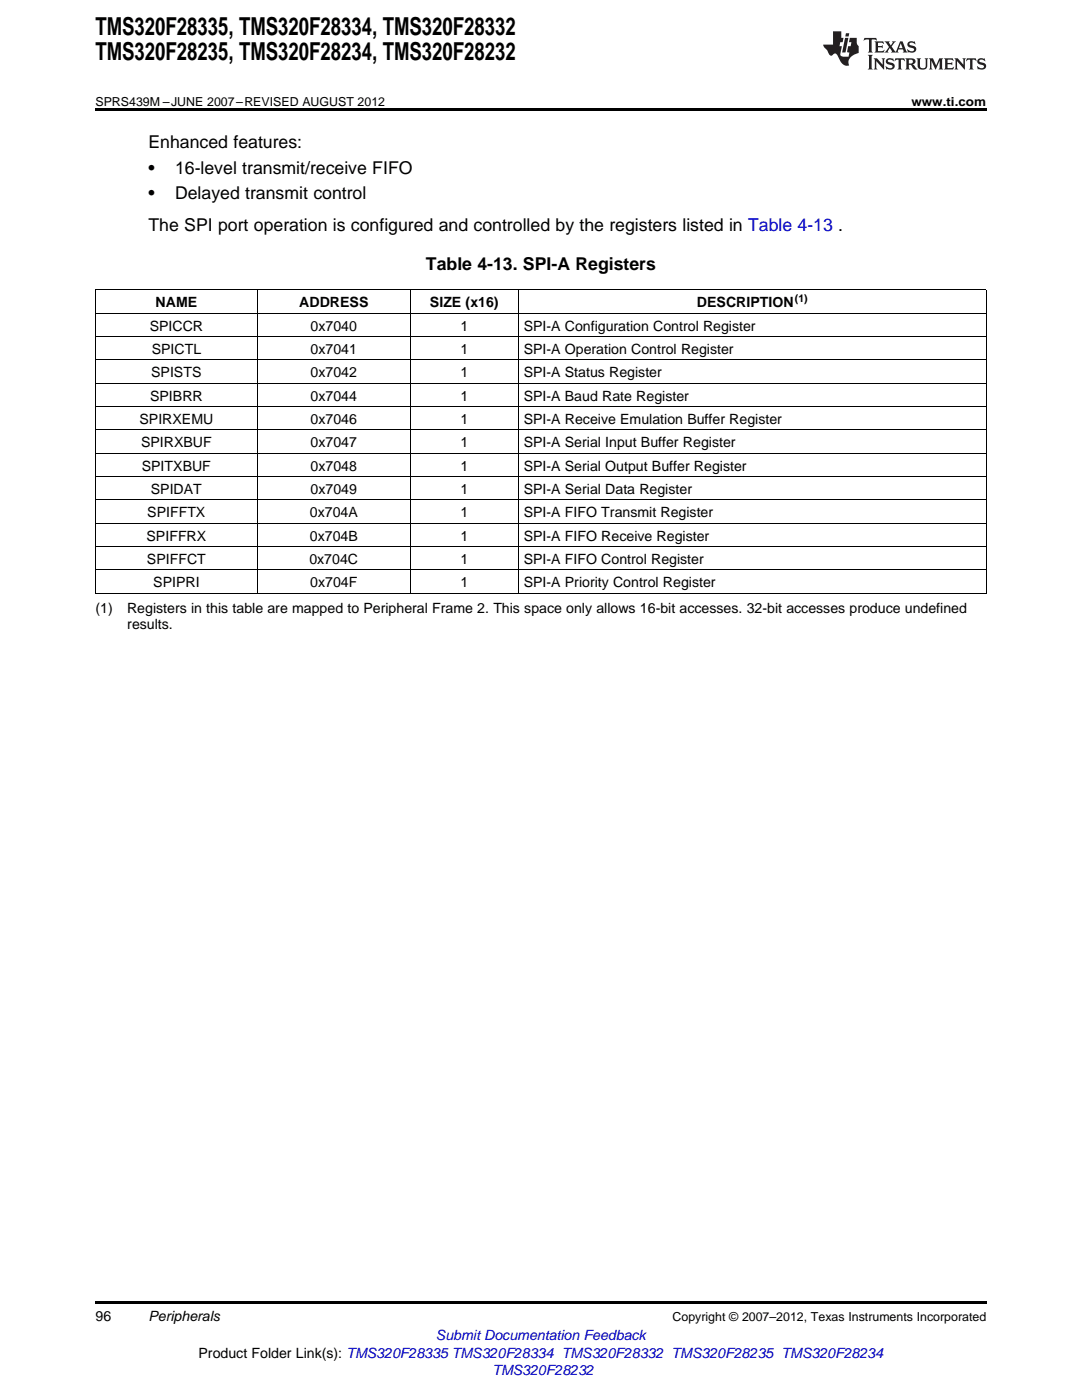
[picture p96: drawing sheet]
<svg xmlns="http://www.w3.org/2000/svg" width="216mm" height="279mm" viewBox="0 0 216 279" stroke-linecap="round" stroke-linejoin="round" font-family="sans-serif">
<defs><g id="words">
<g font-size="4.9">
<text x="19" y="7.1">TMS320F28335, TMS320F28334, TMS320F28332</text>
<text x="19" y="12">TMS320F28235, TMS320F28234, TMS320F28232</text>
</g>
<g font-size="3.5">
<text x="29.6" y="29.6">Enhanced features:</text>
<text x="29.6" y="34.7">•</text>
<text x="34.9" y="34.7">16-level transmit/receive FIFO</text>
<text x="29.6" y="39.8">•</text>
<text x="34.9" y="39.8">Delayed transmit control</text>
<text x="29.6" y="46.1">The SPI port operation is configured and controlled by the registers listed in Table 4-13 .</text>
<text x="85" y="53.9">Table 4-13. SPI-A Registers</text>
</g>
<g font-size="2.8">
<text x="29.9" y="66">SPICCR</text>
<text x="31" y="61.3">NAME</text>
<text x="59.7" y="61.3">ADDRESS</text>
<text x="62" y="66">0x7040</text>
<text x="85.8" y="61.3">SIZE (x16)</text>
<text x="91.9" y="66">1</text>
<text x="104.5" y="66">SPI-A Configuration Control Register</text>
<text x="139.1" y="61.3">DESCRIPTION</text>
<text x="30.3" y="70.6">SPICTL</text>
<text x="62" y="70.6">0x7041</text>
<text x="91.9" y="70.6">1</text>
<text x="104.5" y="70.6">SPI-A Operation Control Register</text>
<text x="30.2" y="75.3">SPISTS</text>
<text x="62" y="75.3">0x7042</text>
<text x="91.9" y="75.3">1</text>
<text x="104.5" y="75.3">SPI-A Status Register</text>
<text x="30" y="79.9">SPIBRR</text>
<text x="62" y="79.9">0x7044</text>
<text x="91.9" y="79.9">1</text>
<text x="104.5" y="79.9">SPI-A Baud Rate Register</text>
<text x="27.8" y="84.6">SPIRXEMU</text>
<text x="28.2" y="89.3">SPIRXBUF</text>
<text x="62" y="84.6">0x7046</text>
<text x="62" y="89.3">0x7047</text>
<text x="91.9" y="84.6">1</text>
<text x="91.9" y="89.3">1</text>
<text x="104.5" y="84.6">SPI-A Receive Emulation Buffer Register</text>
<text x="104.5" y="89.3">SPI-A Serial Input Buffer Register</text>
<text x="28.3" y="93.9">SPITXBUF</text>
<text x="62" y="93.9">0x7048</text>
<text x="91.9" y="93.9">1</text>
<text x="104.5" y="93.9">SPI-A Serial Output Buffer Register</text>
<text x="30.1" y="98.6">SPIDAT</text>
<text x="62" y="98.6">0x7049</text>
<text x="91.9" y="98.6">1</text>
<text x="104.5" y="98.6">SPI-A Serial Data Register</text>
<text x="29.2" y="107.9">SPIFFRX</text>
<text x="29.4" y="103.2">SPIFFTX</text>
<text x="61.8" y="103.2">0x704A</text>
<text x="61.8" y="107.9">0x704B</text>
<text x="91.9" y="103.2">1</text>
<text x="91.9" y="107.9">1</text>
<text x="104.5" y="103.2">SPI-A FIFO Transmit Register</text>
<text x="104.5" y="107.9">SPI-A FIFO Receive Register</text>
<text x="29.3" y="112.5">SPIFFCT</text>
<text x="61.7" y="112.5">0x704C</text>
<text x="91.9" y="112.5">1</text>
<text x="104.5" y="112.5">SPI-A FIFO Control Register</text>
<text x="30.6" y="117.2">SPIPRI</text>
<text x="61.9" y="117.2">0x704F</text>
<text x="91.9" y="117.2">1</text>
<text x="104.5" y="117.2">SPI-A Priority Control Register</text>
<text x="19" y="122.3">(1)</text>
<text x="25.4" y="122.3">Registers in this table are mapped to Peripheral Frame 2. This space only allows 16-bit accesses. 32-bit accesses produce undefined</text>
<text x="25.4" y="125.5">results.</text>
<text x="19" y="263.6">96</text>
<text x="29.6" y="263.6">Peripherals</text>
<text x="39.6" y="270.9">Product Folder Link(s): TMS320F28335 TMS320F28334 TMS320F28332 TMS320F28235 TMS320F28234</text>
</g>
<g font-size="2.8" fill="#00f">
<text x="87" y="267.4">Submit Documentation Feedback</text>
<text x="98.2" y="274.5">TMS320F28232</text>
</g>
<g font-size="2.5">
<text x="19" y="21.1">SPRS439M –JUNE 2007–REVISED AUGUST 2012</text>
<text x="181.9" y="21.1">www.ti.com</text>
<text x="134.2" y="263.6">Copyright © 2007–2012, Texas Instruments Incorporated</text>
</g>
<text font-size="2.1" x="158.6" y="60.2">(1)</text>
</g></defs>
<g fill="#231f20">
<path d="M172.5 7.6l-.1 .5 .4-.2h.6v.1v2.1l-.2 .4h.9l-.2-.4v-2.1l.1-.1h.5l.5 .2-.2-.5zM174.5 8.3l.2 .3v1.5l-.2 .4h1.8l.2-.6a1.04 1.04 0 0 1-1.3 .2v-.7h.6l.3 .2v-.6l-.3 .2h-.6v-.6l.8-.1 .4 .3-.2-.5zM176.5 8.3l.9 1.1-.9 1.1h.8l-.2-.2 .4-.7 .5 .7-.2 .2h1.5l-.2-.2 .2-.4h.9l.1 .4-.2 .2h1l-.3-.3-.7-1.9h-.5l-.9 2-.8-1 .9-1h-.8l.1 .3-.4 .5-.3-.6 .1-.2zM179.7 8.6l.4 1h-.7zM181.3 8.4a.63 .63 0 0 0-.2 .7 .63 .63 0 0 0 .6 .4l.6 .2 .1 .2a.75 .75 0 0 1-.7 .4 .75 .75 0 0 1-.6-.5l.1 .7 .1-.1a1.11 1.11 0 0 0 1.5-.6 1.13 1.13 0 0 0-1.2-.8l-.1-.4a1.04 1.04 0 0 1 1.2 .2l-.2-.5-.2 .1-.4-.2zM173.2 10.9l.2 .4v2.2l-.2 .4h1l-.3-.4v-2.2l.3-.4zM174.3 11.6l.3 .4v1.5l-.3 .4h.8l-.2-.4v-1.3l1.5 1.7v-1.9l.2-.4h-.7l.2 .4v.9l-1.1-1.3zM177 11.8a.62 .62 0 0 0-.2 .7 .62 .62 0 0 0 .6 .4l.6 .1 .1 .3a.76 .76 0 0 1-.7 .3 .76 .76 0 0 1-.7-.4l.2 .7 .1-.1a1.11 1.11 0 0 0 1.5-.6 1.13 1.13 0 0 0-1.2-.8l-.1-.4a1.04 1.04 0 0 1 1.2 .2l-.2-.6-.2 .1-.5-.1zM178.7 11.6l-.2 .6a.61 .61 0 0 1 .8-.3v1.6l-.2 .4h.9l-.2-.4v-1.6a.63 .63 0 0 1 .7 .3l-.1-.6zM180.6 11.6l.3 .4v1.5l-.3 .4h1l-.2-.2-.1-.8 .6 .2a.76 .76 0 0 0 1.2 .7l-1-1a.58 .58 0 0 0 .6-.5 .58 .58 0 0 0-.5-.6zM181.4 11.9h.1a.45 .45 0 0 1 .5 .1 .45 .45 0 0 1 .1 .5l-.8 .2zM182.9 11.6l.2 .2a2.17 2.17 0 0 0 .3 1.9 .99 .99 0 0 0 1.6-.6v-1.1l.2-.4h-.7l.2 .2a1.92 1.92 0 0 1-.2 1.8 .6 .6 0 0 1-.9-.5v-1.1l.2-.4zM185.4 11.6l.2 .4v1.5l-.2 .4h.7l-.2-.4v-1.4l.8 1.8 .8-1.8v1.4l-.2 .4h.9l-.2-.4v-1.5l.2-.4h-.8l-.6 1.5-.6-1.5zM188.4 11.6l.2 .4v1.5l-.2 .4h1.8l.1-.6a1.04 1.04 0 0 1-1.2 .1v-.6h.5l.4 .2v-.6l-.4 .2h-.5v-.7h.8l.3 .3-.1-.6zM190.5 11.6l.2 .4v1.5l-.2 .4h.7l-.2-.4v-1.3l1.5 1.7v-1.9l.2-.4h-.7l.2 .4v.9l-1.1-1.3zM192.9 11.6l-.1 .6a.61 .61 0 0 1 .7-.3l.1 1.6-.3 .4h1l-.3-.4 .1-1.6a.63 .63 0 0 1 .7 .3l-.1-.6zM195.2 11.8a.62 .62 0 0 0-.2 .7 .62 .62 0 0 0 .6 .4l.6 .1 .1 .3a.76 .76 0 0 1-.7 .3 .76 .76 0 0 1-.6-.4l.1 .7 .1-.1a1.11 1.11 0 0 0 1.6-.6 1.13 1.13 0 0 0-1.3-.8l-.1-.4a1.04 1.04 0 0 1 1.2 .2l-.1-.6-.2 .1-.5-.1z"/>
<path d="M166.2 6.3v2.6h-1.9v.4l.8 .9a.91 .91 0 0 0 1 .8 .56 .56 0 0 1 .5-.3 .56 .56 0 0 1 .5 .3l.4 .8a1.53 1.53 0 0 0 1.9 1.2 1.54 1.54 0 0 1 1-2.1l.9-.3v-1.4a1.52 1.52 0 0 1-.4-1.6h-1.3l-.2 .8h.5l-.2 .8h-.5l-.1 1v.2l.4 .1-.2 .8a1.93 1.93 0 0 1-1.6-.3l.3-1.8h-.5l.2-.8h.4l.2-.8h-.4v-1.3zM168.6 7.6l-.6 2.9h.7l.6-2.9zM168.8 6.6l-.1 .7h.6l.2-.7z"/>
</g>
<path d="M19 21.6h177.8v.6h-177.8zM19 259.7h177.8v.5h-177.8z" fill="#000"/>
<g fill="none" stroke="#000" stroke-width=".2">
<path d="M19 57.9h177.8M19.1 57.9v60.6M51.3 57.9v60.6M81.8 57.9v60.6M103.4 57.9v60.6M196.8 57.9v60.6M19 76.5h177.8M19 71.8h177.8M19 67.2h177.8M19 62.5h177.8M19 99.8h177.8M19 95.1h177.8"/>
<path d="M19 90.5h177.8M19 85.8h177.8M19 81.2h177.8M19 118.4h177.8M19 113.8h177.8M19 109.1h177.8M19 104.4h177.8"/>
</g>
<use href="#words"/>
</svg>
